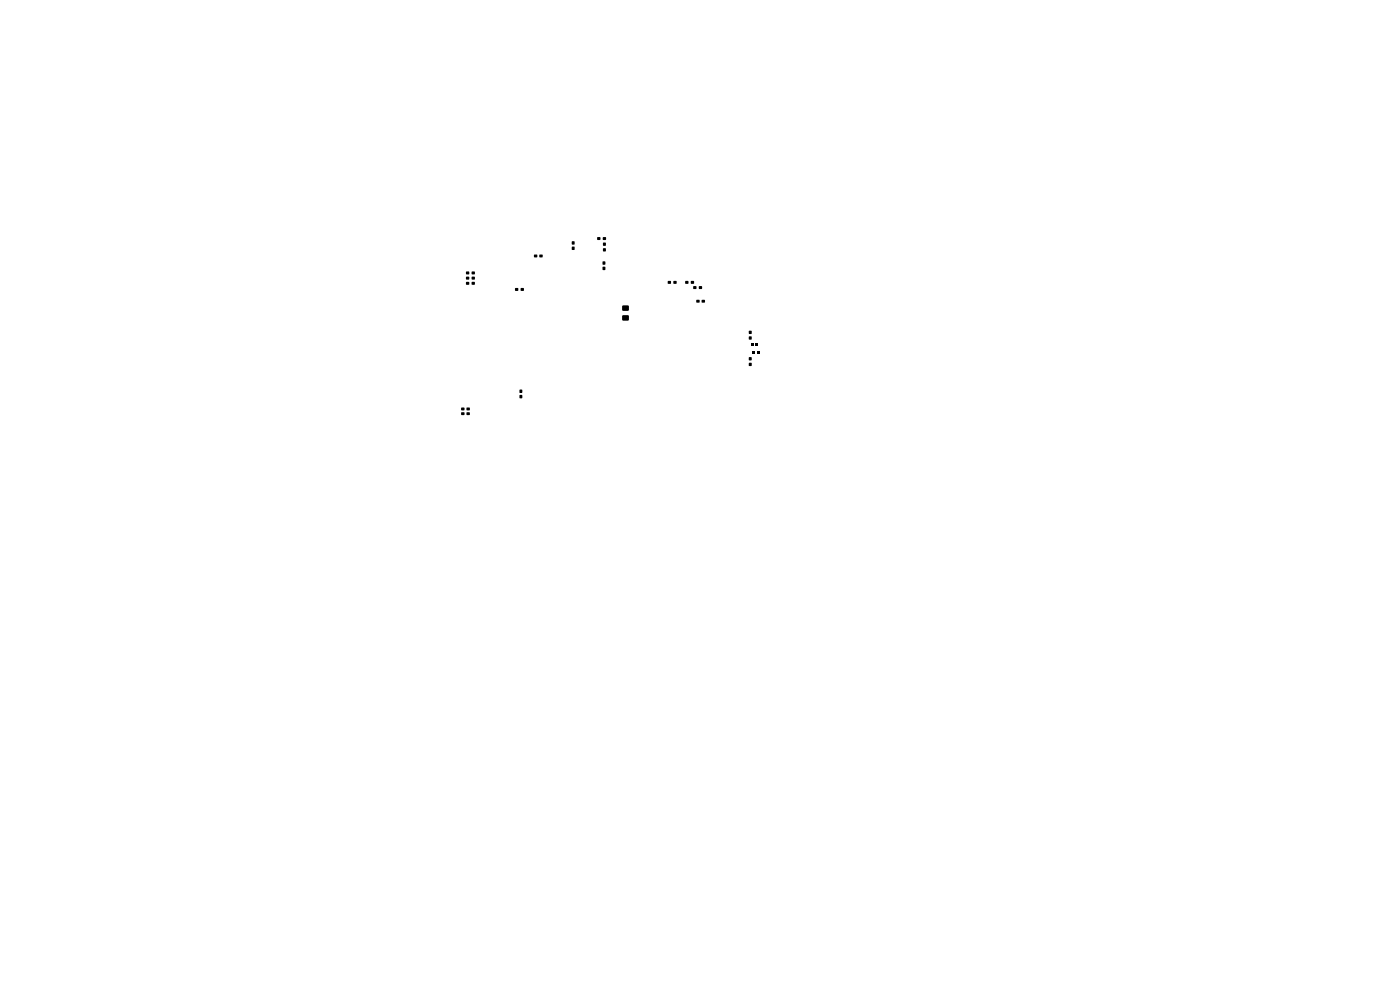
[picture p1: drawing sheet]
<svg xmlns="http://www.w3.org/2000/svg" width="297mm" height="210mm" viewBox="0 0 297 210" stroke-linecap="round" stroke-linejoin="round" font-family="sans-serif">
<g fill="#000">
<path d="M98.9 58.7h.6v.6h-.6zM98.9 57.6h.6v.6h-.6zM100.1 58.7h.6v.6h-.6zM100.1 57.6h.6v.6h-.6zM113.3 54h.7v.6h-.7zM114.4 54h.7v.6h-.7zM121.3 51.2h.6v.7h-.6zM121.3 52.3h.6v.7h-.6zM126.7 50.3h.6v.6h-.6zM127.9 56.6h.5v.7h-.5zM127.9 55.5h.5v.6h-.5zM128 51.5h.5v.6h-.5z"/>
<path d="M128 52.7h.5v.6h-.5zM127.9 50.3h.6v.6h-.6zM141.7 59.6h.6v.6h-.6zM142.9 59.6h.6v.6h-.6zM98.9 59.8h.6v.6h-.6zM100.1 59.8h.6v.6h-.6zM109.3 61.1h.6v.6h-.6zM110.5 61.1h.6v.6h-.6zM132 66.9h1.4v1.1h-1.4zM132 64.8h1.4v1.1h-1.4zM145.4 59.6h.6v.6h-.6zM147.1 60.7h.6v.6h-.6z"/>
<path d="M146.6 59.6h.6v.6h-.6zM147.7 63.6h.7v.6h-.7zM148.3 60.7h.6v.6h-.6zM148.9 63.6h.6v.6h-.6zM158.9 75.8h.5v.6h-.5zM158.9 77h.5v.6h-.5zM158.9 70.2h.5v.6h-.5zM158.9 71.4h.5v.6h-.5zM159.3 72.8h.6v.6h-.6zM159.6 74.4h.6v.6h-.6zM160.2 72.8h.6v.6h-.6zM160.5 74.4h.6v.6h-.6z"/>
<path d="M97.9 86.5h.6v.5h-.6zM97.9 87.5h.6v.5h-.6zM99 86.5h.6v.5h-.6zM99 87.5h.6v.5h-.6zM110.2 83.8h.6v.7h-.6zM110.2 82.7h.6v.6h-.6z"/>
</g>
</svg>
